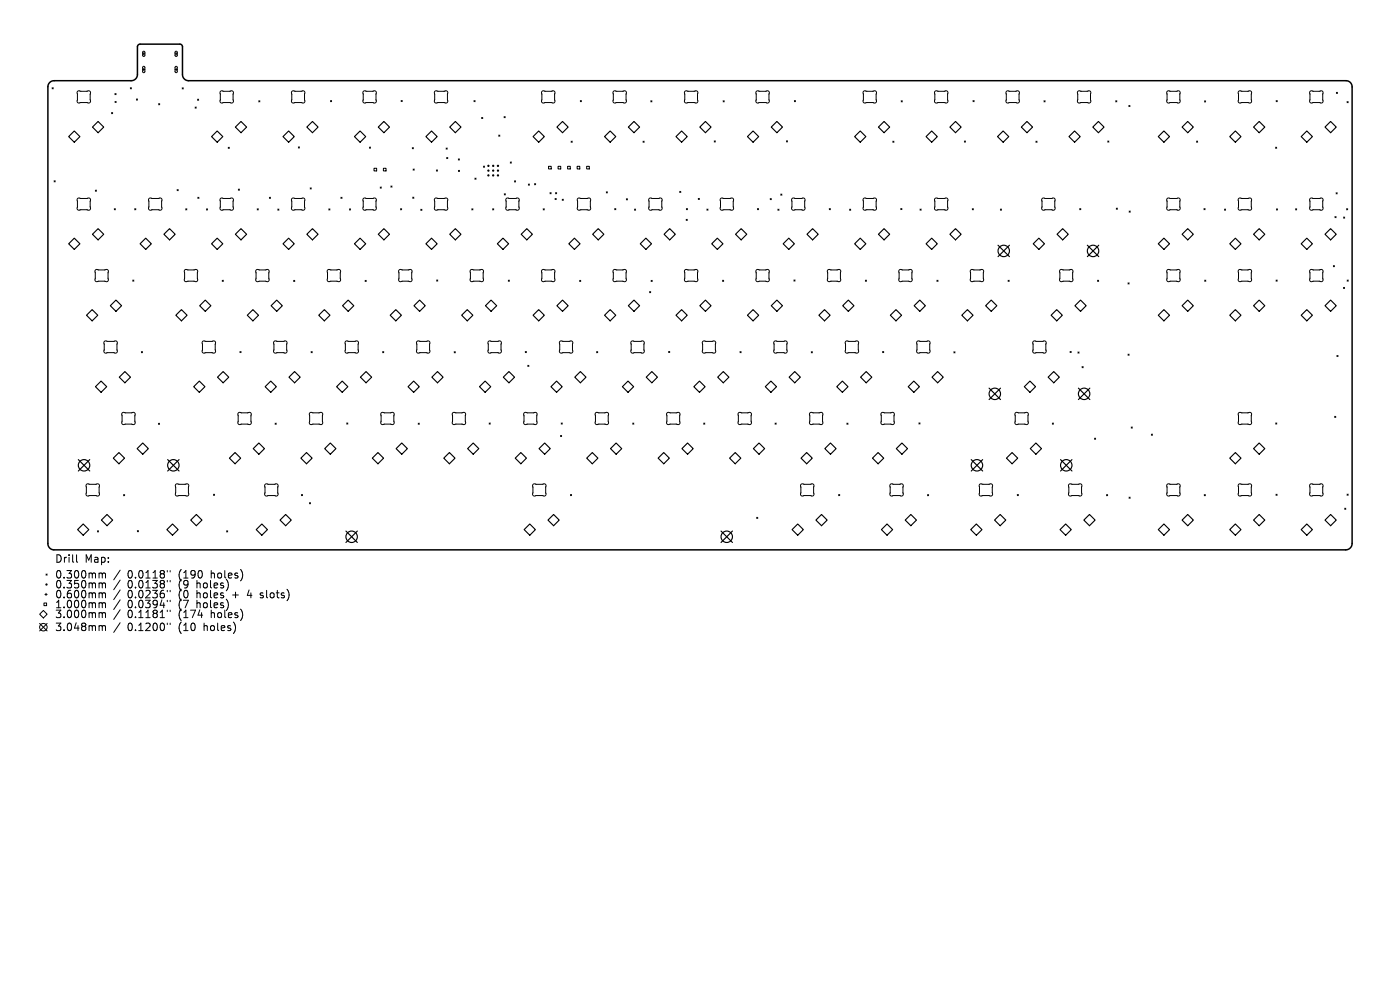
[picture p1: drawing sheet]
<svg xmlns="http://www.w3.org/2000/svg" width="297mm" height="210mm" viewBox="0 0 297 210" stroke-linecap="round" stroke-linejoin="round" font-family="sans-serif">
<defs><g id="words">
<g font-size="2.2">
<text x="11.6" y="119.6">Drill</text>
<text x="18" y="119.6">Map:</text>
<text x="11.6" y="122.9">0.300mm</text>
<text x="11.6" y="125">0.350mm</text>
<text x="27.1" y="122.9">0.0118&quot;</text>
<text x="27.1" y="125">0.0138&quot;</text>
<text x="38" y="122.9">(190</text>
<text x="38" y="125">(9</text>
<text x="41.9" y="125">holes)</text>
<text x="45" y="122.9">holes)</text>
<text x="11.6" y="127.1">0.600mm</text>
<text x="11.6" y="129.2">1.000mm</text>
<text x="11.6" y="131.3">3.000mm</text>
<text x="27.1" y="127.1">0.0236&quot;</text>
<text x="27.1" y="129.2">0.0394&quot;</text>
<text x="27.1" y="131.3">0.1181&quot;</text>
<text x="38" y="127.1">(0</text>
<text x="38" y="129.2">(7</text>
<text x="38" y="131.3">(174</text>
<text x="41.9" y="127.1">holes</text>
<text x="41.9" y="129.2">holes)</text>
<text x="45" y="131.3">holes)</text>
<text x="49.7" y="127.1">+</text>
<text x="53" y="127.1">4</text>
<text x="55.9" y="127.1">slots)</text>
<text x="11.6" y="134.1">3.048mm</text>
<text x="27.1" y="134.1">0.1200&quot;</text>
<text x="38" y="134.1">(10</text>
<text x="43.4" y="134.1">holes)</text>
</g>
</g></defs>
<path d="M10.6 17.5l.9-.4h16.3a1.31 1.31 0 0 0 1.4-1.3v-5.9l.2-.4 .3-.1 8.8 .1 .2 .4v5.9a1.3 1.3 0 0 0 1.3 1.3h245.6a1.3 1.3 0 0 1 1.2 1.3v96.9a1.36 1.36 0 0 1-1.3 1.3h-274.1a1.31 1.31 0 0 1-1.2-1.3v-96.9z" fill="none" stroke="#000" stroke-width=".32"/>
<g fill="none" stroke="#000" stroke-width=".21">
<path d="M11.1 18.6l.2 .2M11.3 18.6l-.2 .2M16.5 19.4l.2-.1 2.4 .1 .1 .3-.1 2-.3 .2-2.3-.1-.2-.3zM24.4 19.8l.2 .3M24.6 19.8l-.2 .3M27.6 18.6l.3 .2M27.9 18.6l-.3 .2M30.3 11.4h.4M30.3 14.7h.4M30.3 10.9h.3l.1 .2v.7l-.2 .2-.2-.2zM30.3 14.1h.3l.1 .2v.9l-.2 .2-.2-.2zM30.5 11.2v.5"/>
<path d="M30.5 14.5v.5M37.1 11.4h.5M37.1 14.7h.5M37.2 10.9h.3l.1 .2v.7l-.2 .2-.3-.2zM37.2 14.1h.2l.2 .2v.9l-.2 .2-.3-.2zM37.4 11.2v.5M37.4 14.5v.5M38.6 18.6l.3 .3M38.9 18.6l-.3 .3M46.8 19.4l.3-.1 2.3 .1 .1 .3-.1 2-.3 .2-2.3-.1-.1-.3zM61.9 19.4l.3-.1 2.3 .1 .2 .3-.1 2-.3 .2-2.3-.1-.2-.3zM77.1 19.4l.3-.1 2.3 .1 .1 .3-.1 2-.3 .2-2.3-.1-.1-.3z"/>
<path d="M92.3 19.4l.2-.1 2.4 .1 .1 .3-.1 2-.3 .2-2.3-.1-.2-.3zM115 19.4l.3-.1 2.3 .1 .1 .3-.1 2-.3 .2-2.3-.1-.1-.3zM130.1 19.4l.3-.1 2.4 .1 .1 .3-.1 2-.3 .2-2.3-.1-.2-.3zM145.3 19.4l.3-.1 2.3 .1 .2 .3-.1 2-.3 .2-2.4-.1-.1-.3zM160.5 19.4l.2-.1 2.4 .1 .1 .3-.1 2-.3 .2-2.3-.1-.2-.3zM183.2 19.4l.3-.1 2.3 .1 .1 .3v2l-.4 .2-2.3-.1-.1-.3zM198.4 19.4l.2-.1 2.4 .1 .1 .3-.1 2-.3 .2-2.3-.1-.2-.3zM213.5 19.4l.3-.1 2.3 .1 .2 .3-.1 2-.3 .2-2.4-.1-.1-.3zM228.7 19.4l.3-.1 2.3 .1 .1 .3-.1 2-.3 .2-2.3-.1-.1-.3zM247.6 19.4l.3-.1 2.3 .1 .2 .3-.1 2-.3 .2-2.4-.1-.1-.3zM262.8 19.4l.3-.1 2.3 .1 .1 .2-.1 2.1-.3 .2-2.3-.1-.1-.3zM277.9 19.4l.3-.1 2.3 .1 .2 .2-.1 2.1-.3 .2-2.3-.1-.2-.3z"/>
<path d="M283.5 19.6l.2 .2M283.7 19.6l-.2 .2M11.5 38.3l.2 .3M11.7 38.3l-.2 .3M23.7 23.9l.2 .2M23.9 23.9l-.2 .2M24.4 21.5l.2 .3M24.6 21.5l-.2 .3M28.9 21l.3 .2M29.2 21l-.3 .2M33.7 22l.2 .2M33.9 22l-.2 .2"/>
<path d="M41.4 22.7l.2 .2M41.6 22.7l-.2 .2M41.9 21l.2 .3M42.1 21l-.2 .3M48.4 31.2l.3 .3M48.7 31.2l-.3 .3M54.9 21.4l.2 .2M55.1 21.4l-.2 .2M63.3 31.2l.2 .2M63.5 31.2l-.2 .2M65.8 39.9l.2 .2M66 39.9l-.2 .2"/>
<path d="M70.1 21.3l.3 .3M70.4 21.3l-.3 .3M78.4 31.2l.2 .2M78.6 31.2l-.2 .2M79.3 35.7h.6v.6h-.6zM80.7 39.7l.2 .2M80.9 39.7l-.2 .2M81.3 35.7h.6v.6h-.6zM82.9 39.5l.3 .2M83.2 39.5l-.3 .2M85.1 21.3l.2 .3M85.3 21.3l-.2 .3"/>
<path d="M87.5 31.3l.2 .3M87.6 35.9l.3 .2M87.7 31.3l-.2 .3M87.9 35.9l-.3 .2M92.6 36.1l.2 .2M92.8 36.1l-.2 .2M94.6 31.4l.3 .2M94.8 33.4l.2 .2M94.9 31.4l-.3 .2M95 33.4l-.2 .2M97.2 33.7l.3 .2M97.2 36.1l.3 .3"/>
<path d="M97.5 33.7l-.3 .2M97.5 36.1l-.3 .3M100.6 21.3l.2 .3M100.7 37.8l.3 .2M100.8 21.3l-.2 .3M101 37.8l-.3 .2M102.2 24.9l.2 .3M102.4 24.9l-.2 .3M102.6 35.2l.2 .3M102.8 35.2l-.2 .3M105.8 28.7l.2 .2M106 28.7l-.2 .2"/>
<path d="M106.9 24.7l.3 .3M107.2 24.7l-.3 .3M108.2 34.4l.3 .2M108.5 34.4l-.3 .2M109.1 38.4l.3 .2M109.4 38.4l-.3 .2M112.1 39l.2 .3M112.3 39l-.2 .3M113.4 39l.2 .2M113.6 39l-.2 .2M116.4 35.3h.5v.5h-.5zM118.4 35.3h.6v.5h-.6z"/>
<path d="M120.4 35.3h.6v.5h-.6zM121.2 29.9l.2 .3M121.4 29.9l-.2 .3M122.4 35.3h.6v.5h-.6zM123.1 21.3l.2 .3M123.3 21.3l-.2 .3M124.5 35.3h.5v.5h-.5zM136.4 29.9l.3 .3M136.7 29.9l-.3 .3M138.1 21.4l.2 .2M138.3 21.4l-.2 .2M151.5 29.9l.3 .2"/>
<path d="M151.8 29.9l-.3 .2M153.4 21.4l.2 .2M153.6 21.4l-.2 .2M166.8 29.9l.3 .2M167.1 29.9l-.3 .2M168.5 21.3l.3 .3M168.8 21.3l-.3 .3M189.4 29.9l.2 .3M189.6 29.9l-.2 .3M191.2 21.4l.2 .2M191.4 21.4l-.2 .2M204.6 29.9l.2 .2"/>
<path d="M204.8 29.9l-.2 .2M206.4 21.3l.3 .3M206.7 21.3l-.3 .3M219.8 29.9l.2 .3M220 29.9l-.2 .3M221.5 21.4l.2 .2M221.7 21.4l-.2 .2M235 29.9l.2 .2M235.2 29.9l-.2 .2M236.7 21.4l.2 .2M236.9 21.4l-.2 .2M239.5 22.4l.2 .2"/>
<path d="M239.7 22.4l-.2 .2M253.8 29.9l.3 .3M254.1 29.9l-.3 .3M255.5 21.4l.3 .2M255.8 21.4l-.3 .2M270.6 31.2l.2 .3M270.7 21.3l.3 .3M270.8 31.2l-.2 .3M271 21.3l-.3 .3M285.8 21.6l.2 .2M286 21.6l-.2 .2M16.5 42.1l.2-.1 2.4 .1 .1 .3-.1 2.1-.3 .1-2.3-.1-.2-.3z"/>
<path d="M20.2 40.3l.3 .3M20.3 57.3l.2-.1h2.4l.1 .4-.1 2-.3 .2-2.3-.1-.2-.3zM20.5 40.3l-.3 .3M24.2 44.3l.3 .2M24.5 44.3l-.3 .2M28.2 59.4l.2 .2M28.4 59.4l-.2 .2M28.6 44.3l.2 .2M28.8 44.3l-.2 .2M31.6 42.1l.3-.1 2.3 .1 .2 .3-.1 2.1-.3 .1-2.4-.1-.1-.3zM37.6 40.2l.2 .3M37.8 40.2l-.2 .3"/>
<path d="M39.2 57.3l.3-.1h2.3l.1 .4v2l-.4 .2-2.3-.1-.1-.3zM39.4 44.3l.2 .2M39.6 44.3l-.2 .2M42 41.8l.2 .3M42.2 41.8l-.2 .3M43.8 44.3l.2 .3M44 44.3l-.2 .3M46.8 42.1l.3-.1 2.3 .1 .1 .3-.1 2.1-.3 .1-2.3-.1-.1-.3zM47.1 59.4l.3 .3M47.4 59.4l-.3 .3M50.6 40.1l.2 .3M50.8 40.1l-.2 .3"/>
<path d="M54.4 57.3l.2-.1h2.4l.1 .4-.1 2-.3 .2-2.3-.1-.2-.3zM54.6 44.3l.2 .2M54.8 44.3l-.2 .2M57.1 41.8l.3 .3M57.4 41.8l-.3 .3M58.9 44.4l.3 .2M59.2 44.4l-.3 .2M61.9 42.1l.3-.1 2.3 .1 .2 .3-.1 2.1-.3 .1-2.3-.1-.2-.3zM62.3 59.5l.2 .2M62.5 59.5l-.2 .2M69.5 57.3l.3-.1h2.3l.2 .4-.1 2-.3 .2-2.4-.1-.1-.3zM69.8 44.3l.2 .3"/>
<path d="M70 44.3l-.2 .3M72.3 41.8l.3 .3M72.6 41.8l-.3 .3M74.1 44.3l.3 .3M74.4 44.3l-.3 .3M77.1 42.1l.3-.1 2.3 .1 .1 .3-.1 2.1-.3 .1-2.3-.1-.1-.3zM77.5 59.5l.2 .2M77.7 59.5l-.2 .2M84.7 57.3l.3-.1h2.3l.1 .4-.1 2-.3 .2-2.3-.1-.1-.3zM85 44.3l.2 .2M85.2 44.3l-.2 .2M87.6 41.8l.2 .3"/>
<path d="M87.8 41.8l-.2 .3M89.3 44.4l.2 .2M89.5 44.4l-.2 .2M92.3 42.1l.2-.1 2.4 .1 .1 .3-.1 2.1-.3 .1-2.3-.1-.2-.3zM92.6 59.4l.3 .2M92.9 59.4l-.3 .2M99.8 57.3l.3-.1h2.3l.2 .4-.1 2-.3 .2-2.3-.1-.2-.3zM100.1 44.3l.2 .2M100.3 44.3l-.2 .2M104.5 44.3l.2 .2M104.7 44.3l-.2 .2M107 41.1l.2 .2"/>
<path d="M107.2 41.1l-.2 .2M107.4 42.1l.3-.1 2.3 .1 .2 .3-.1 2.1-.3 .1-2.4-.1-.1-.3zM107.8 59.4l.3 .3M108.1 59.4l-.3 .3M115 57.3l.3-.1h2.3l.1 .4-.1 2-.3 .2-2.3-.1-.1-.3zM115.2 44.3l.3 .2M115.5 44.3l-.3 .2M116.7 40.9l.2 .2M116.9 40.9l-.2 .2M117.8 42.1l.2 .2M117.9 40.9l.2 .2M118 42.1l-.2 .2"/>
<path d="M118.1 40.9l-.2 .2M119.3 42.3l.2 .2M119.5 42.3l-.2 .2M122.6 42.1l.3-.1 2.3 .1 .1 .3-.1 2.1-.3 .1-2.3-.1-.1-.3zM123 59.5l.2 .2M123.2 59.5l-.2 .2M128.6 40.7l.3 .2M128.9 40.7l-.3 .2M130.1 57.3l.3-.1h2.4l.1 .4-.1 2-.3 .2-2.3-.1-.2-.3zM130.4 44.3l.2 .2M130.6 44.3l-.2 .2M132.9 42.2l.2 .2"/>
<path d="M133.1 42.2l-.2 .2M134.6 44.4l.2 .2M134.8 44.4l-.2 .2M137.7 42.1l.3-.1 2.3 .1 .2 .3-.1 2.1-.3 .1-2.4-.1-.1-.3zM138.1 59.5l.3 .2M138.4 59.5l-.3 .2M144.2 40.6l.2 .2M144.4 40.6l-.2 .2M145.3 57.3l.3-.1h2.3l.2 .4-.1 2-.3 .2-2.4-.1-.1-.3zM145.6 46.5l.2 .3M145.6 44.3l.2 .2M145.8 46.5l-.2 .3"/>
<path d="M145.8 44.3l-.2 .2M148.1 42.1l.3 .2M148.4 42.1l-.3 .2M150 44.4l.2 .2M150.2 44.4l-.2 .2M152.9 42.1l.3-.1 2.3 .1 .1 .3-.1 2.1-.3 .1-2.3-.1-.1-.3zM153.3 59.4l.2 .3M153.5 59.4l-.2 .3M160.5 57.3l.2-.1h2.4l.1 .4-.1 2-.3 .2-2.3-.1-.2-.3zM160.7 44.3l.2 .2M160.9 44.3l-.2 .2M163.4 42.1l.2 .3"/>
<path d="M163.6 42.1l-.2 .3M165 44.4l.3 .2M165.3 44.4l-.3 .2M165.6 41.2l.3 .2M165.9 41.2l-.3 .2M168 42.1l.3-.1 2.4 .1 .1 .3-.1 2.1-.3 .1-2.3-.1-.2-.3zM168.4 59.4l.3 .2M168.7 59.4l-.3 .2M175.6 57.3l.3-.1h2.3l.2 .4-.1 2-.3 .2-2.4-.1-.1-.3zM175.9 44.3l.3 .2M176.2 44.3l-.3 .2M180.2 44.4l.3 .2"/>
<path d="M180.5 44.4l-.3 .2M183.2 42.1l.3-.1 2.3 .1 .1 .3v2.1l-.4 .1-2.3-.1-.1-.3zM183.6 59.4l.2 .3M183.8 59.4l-.2 .3M190.8 57.3l.3-.1h2.3l.1 .4-.1 2-.3 .2-2.3-.1-.1-.3zM191.1 44.2l.2 .3M191.3 44.2l-.2 .3M195.2 44.4l.2 .2M195.4 44.4l-.2 .2M198.4 42.1l.2-.1 2.4 .1 .1 .3-.1 2.1-.3 .1-2.3-.1-.2-.3zM198.8 59.4l.2 .3M199 59.4l-.2 .3"/>
<path d="M205.9 57.3l.3-.1h2.3l.2 .4-.1 2-.3 .2-2.3-.1-.2-.3zM206.3 44.3l.2 .2M206.5 44.3l-.2 .2M212.2 44.4l.3 .2M212.5 44.4l-.3 .2M213.9 59.4l.2 .3M214.1 59.4l-.2 .3M221.1 42.1l.3-.1 2.3 .1 .1 .3-.1 2.1-.3 .1-2.3-.1-.1-.3zM224.9 57.3l.3-.1h2.3l.1 .4-.1 2-.3 .2-2.3-.1-.1-.3zM229.1 44.3l.2 .2M229.3 44.3l-.2 .2M232.8 59.4l.3 .3"/>
<path d="M233.1 59.4l-.3 .3M236.8 44.2l.3 .2M237.1 44.2l-.3 .2M239.5 44.8l.3 .2M239.8 44.8l-.3 .2M247.6 42.1l.3-.1 2.3 .1 .2 .3-.1 2.1-.3 .1-2.4-.1-.1-.3zM247.6 57.3l.3-.1h2.3l.2 .4-.1 2-.3 .2-2.4-.1-.1-.3zM255.4 44.3l.3 .2M255.6 59.4l.2 .3M255.7 44.3l-.3 .2M255.8 59.4l-.2 .3M259.8 44.4l.2 .2"/>
<path d="M260 44.4l-.2 .2M262.8 57.3l.3-.1h2.3l.1 .3-.1 2.1-.3 .2-2.3-.1-.1-.3zM262.8 42.1l.3-.1 2.3 .1 .1 .3-.1 2.1-.3 .1-2.3-.1-.1-.3zM270.7 59.4l.2 .2M270.8 44.3l.2 .3M270.9 59.4l-.2 .2M271 44.3l-.2 .3M274.8 44.3l.3 .2M275.1 44.3l-.3 .2M277.9 57.3l.3-.1h2.3l.2 .3-.1 2.1-.3 .2-2.3-.1-.2-.3zM277.9 42.1l.3-.1 2.3 .1 .2 .3-.1 2.1-.3 .1-2.3-.1-.2-.3zM282.9 56.3l.2 .3"/>
<path d="M283.1 56.3l-.2 .3M283.2 45.9l.2 .3M283.4 45.9l-.2 .3M283.4 40.9l.3 .2M283.7 40.9l-.3 .2M285 46l.3 .3M285.3 46l-.3 .3M285.7 44.3l.2 .2M285.8 59.4l.2 .2M285.9 44.3l-.2 .2M286 59.4l-.2 .2M22.1 72.4l.3-.1 2.4 .1 .1 .3-.1 2.1-.3 .1-2.3-.1-.2-.3z"/>
<path d="M30 74.6l.2 .2M30.2 74.6l-.2 .2M43 72.4l.3-.1 2.3 .1 .1 .3-.1 2.1-.3 .1-2.3-.1-.1-.3zM50.9 74.6l.2 .2M51.1 74.6l-.2 .2M58.1 72.4l.3-.1 2.4 .1 .1 .3-.1 2.1-.3 .1-2.3-.1-.2-.3zM66 74.6l.2 .2M66.2 74.6l-.2 .2M73.3 72.4l.3-.1 2.3 .1 .2 .3-.1 2.1-.3 .1-2.4-.1-.1-.3zM81.2 74.6l.2 .2M81.4 74.6l-.2 .2M88.5 72.4l.2-.1 2.4 .1 .1 .3-.1 2.1-.3 .1-2.3-.1-.2-.3z"/>
<path d="M96.4 74.6l.2 .2M96.6 74.6l-.2 .2M103.6 72.4l.3-.1 2.3 .1 .2 .3-.1 2.1-.3 .1-2.4-.1-.1-.3zM111.4 74.6l.3 .2M111.7 74.6l-.3 .2M112 77.5l.2 .2M112.2 77.5l-.2 .2M118.8 72.4l.3-.1 2.3 .1 .1 .3-.1 2.1-.3 .1-2.3-.1-.1-.3zM126.6 74.6l.2 .2M126.8 74.6l-.2 .2M133.9 72.4l.3-.1 2.3 .1 .2 .3-.1 2.1-.3 .1-2.3-.1-.2-.3zM137.8 61.9l.2 .2"/>
<path d="M138 61.9l-.2 .2M141.8 74.5l.3 .3M142.1 74.5l-.3 .3M149.1 72.4l.3-.1 2.3 .1 .1 .3-.1 2.1-.3 .1-2.3-.1-.1-.3zM157 74.6l.2 .2M157.2 74.6l-.2 .2M164.3 72.4l.2-.1 2.4 .1 .1 .3-.1 2.1-.3 .1-2.3-.1-.2-.3zM172.1 74.6l.2 .2M172.3 74.6l-.2 .2M179.4 72.4l.3-.1 2.3 .1 .2 .3-.1 2.1-.3 .1-2.4-.1-.1-.3zM187.2 74.6l.3 .2M187.5 74.6l-.3 .2"/>
<path d="M194.6 72.4l.3-.1 2.3 .1 .1 .3-.1 2.1-.3 .1-2.3-.1-.1-.3zM202.4 74.6l.2 .3M202.6 74.6l-.2 .3M219.2 72.4l.3-.1 2.3 .1 .1 .3v2.1l-.4 .1-2.3-.1-.1-.3zM227 74.5l.2 .3M227.2 74.5l-.2 .3M228.7 74.7l.2 .2M228.9 74.7l-.2 .2M229.6 77.8l.2 .2M229.8 77.8l-.2 .2M239.3 60l.2 .2M239.3 75.1l.2 .3"/>
<path d="M239.5 60l-.2 .2M239.5 75.1l-.2 .3M283.6 75.4l.3 .2M283.9 75.4l-.3 .2M285 61l.3 .2M285.3 61l-.3 .2M25.9 87.6l.3-.1 2.3 .1 .2 .3-.1 2-.3 .2-2.3-.1-.2-.3zM33.6 89.8l.3 .2M33.9 89.8l-.3 .2M50.6 87.6l.3-.1 2.3 .1 .1 .3-.1 2-.3 .2-2.3-.1-.1-.3zM58.4 89.8l.2 .2M58.6 89.8l-.2 .2"/>
<path d="M65.7 87.6l.3-.1 2.3 .1 .2 .3-.1 2-.3 .2-2.4-.1-.1-.3zM73.6 89.7l.2 .3M73.8 89.7l-.2 .3M80.9 87.6l.3-.1 2.3 .1 .1 .3-.1 2-.3 .2-2.3-.1-.1-.3zM88.7 89.8l.3 .2M89 89.8l-.3 .2M96 87.6l.3-.1 2.4 .1 .1 .3-.1 2-.3 .2-2.3-.1-.2-.3zM103.8 89.7l.2 .3M104 89.7l-.2 .3M111.2 87.6l.3-.1 2.3 .1 .1 .3v2l-.4 .2-2.3-.1-.1-.3zM118.9 92.4l.3 .2M119.1 89.7l.2 .3"/>
<path d="M119.2 92.4l-.3 .2M119.3 89.7l-.2 .3M126.4 87.6l.2-.1 2.4 .1 .1 .3-.1 2-.3 .2-2.3-.1-.2-.3zM134.2 89.7l.3 .3M134.5 89.7l-.3 .3M141.5 87.6l.3-.1 2.3 .1 .2 .3-.1 2-.3 .2-2.4-.1-.1-.3zM149.3 89.7l.2 .3M149.5 89.7l-.2 .3M156.7 87.6l.3-.1 2.3 .1 .1 .3-.1 2-.3 .2-2.3-.1-.1-.3zM164.4 89.7l.3 .3M164.7 89.7l-.3 .3M171.8 87.6l.3-.1 2.3 .1 .2 .3-.1 2-.3 .2-2.3-.1-.2-.3z"/>
<path d="M179.7 89.8l.2 .2M179.9 89.8l-.2 .2M187 87.6l.3-.1 2.3 .1 .1 .3-.1 2-.3 .2-2.3-.1-.1-.3zM194.9 89.7l.3 .2M195.2 89.7l-.3 .2M215.4 87.6l.3-.1 2.3 .1 .2 .3-.1 2-.3 .2-2.4-.1-.1-.3zM223.2 89.7l.3 .3M223.5 89.7l-.3 .3M232.2 92.9l.2 .3M232.4 92.9l-.2 .3M240 90.6l.2 .2M240.2 90.6l-.2 .2"/>
<path d="M244.3 92.1l.2 .2M244.5 92.1l-.2 .2M262.8 87.6l.3-.1 2.3 .1 .1 .2-.1 2.1-.3 .2-2.3-.1-.1-.3zM270.6 89.7l.3 .3M270.9 89.7l-.3 .3M283.1 88.3l.3 .3M283.4 88.3l-.3 .3M16.2 117.7v1.4l.3 .2M18.4 102.7l.2-.1 2.4 .1 .1 .3-.1 2.1-.3 .1-2.3-.1-.2-.3zM20.7 112.6l.2 .2M20.9 112.6l-.2 .2M26.2 104.9l.3 .3"/>
<path d="M26.5 104.9l-.3 .3M29.1 112.6l.3 .2M29.4 112.6l-.3 .2M37.3 102.7l.3-.1 2.3 .1 .2 .3-.1 2.1-.3 .1-2.4-.1-.1-.3zM45.3 104.8l.2 .3M45.5 104.8l-.2 .3M48.1 112.6l.2 .2M48.3 112.6l-.2 .2M56.3 102.7l.2-.1 2.4 .1 .1 .3-.1 2.1-.3 .1-2.3-.1-.2-.3zM63.9 104.9l.3 .2M64.2 104.9l-.3 .2M65.6 106.6l.3 .3"/>
<path d="M65.9 106.6l-.3 .3M113.1 102.7l.3-.1 2.3 .1 .1 .3-.1 2.1-.3 .1-2.3-.1-.1-.3zM121 104.9l.3 .2M121.3 104.9l-.3 .2M160.5 109.7l.3 .3M160.8 109.7l-.3 .3M169.9 102.7l.3-.1 2.3 .1 .2 .3-.1 2.1-.3 .1-2.3-.1-.2-.3zM177.9 104.9l.3 .2M178.2 104.9l-.3 .2M188.9 102.7l.3-.1 2.3 .1 .1 .3-.1 2.1-.3 .1-2.3-.1-.1-.3zM196.8 104.9l.2 .3M197 104.9l-.2 .3"/>
<path d="M207.8 102.7l.3-.1 2.3 .1 .2 .3-.1 2.1-.3 .1-2.3-.1-.2-.3zM215.8 104.9l.2 .2M216 104.9l-.2 .2M226.8 102.7l.3-.1 2.3 .1 .1 .3-.1 2.1-.3 .1-2.3-.1-.1-.3zM234.7 104.9l.3 .3M235 104.9l-.3 .3M239.5 105.5l.3 .2M239.8 105.5l-.3 .2M247.6 102.7l.3-.1 2.3 .1 .2 .3-.1 2.1-.3 .1-2.4-.1-.1-.3zM255.5 104.9l.2 .3M255.7 104.9l-.2 .3M262.8 102.7l.3-.1 2.3 .1 .1 .3-.1 2.1-.3 .1-2.3-.1-.1-.3z"/>
<path d="M270.7 104.8l.2 .3M270.9 104.8l-.2 .3M277.9 102.7l.3-.1 2.3 .1 .2 .3-.1 2.1-.3 .1-2.3-.1-.2-.2zM285.3 107.8l.2 .2M285.5 107.8l-.2 .2M285.8 104.8l.2 .3M286 104.8l-.2 .3M8.4 130.3l.8-.8 .8 .8-.8 .8zM8.4 132.2l1.6 1.6M9.3 127.9h.6v.6h-.6zM9.5 126.1h.5M9.8 121.8l.2 .2"/>
<path d="M9.8 125.9v.4M10 121.8l-.2 .2M10 132.2l-1.6 1.6M21.2 121.6l.5 .2M21.2 123.7l.5 .2M21.2 125.8l.5 .2M21.2 127.9l.5 .2M21.2 130l.5 .2M21.2 132.7l.5 .2M21.7 121.8l.2-.2h.4l.1 1M21.7 121.8v.8M21.7 123.9v.8"/>
<path d="M21.7 126v.8M21.7 128.1v.8M21.7 130.2v.8M21.7 132.9v.9M21.7 123.9l.2-.2h.4l.1 1M21.7 126l.2-.2h.4l.1 1M21.7 128.1l.2-.2h.4l.1 1M21.7 130.2l.2-.2h.4l.1 1M21.7 132.9l.2-.2 .4 .1 .1 1M25.5 121l-1.4 2M25.5 123.1l-1.4 2M25.5 125.2l-1.4 2"/>
<path d="M25.5 127.3l-1.4 2M25.5 129.4l-1.4 2M25.5 132.1l-1.4 2.1M35.5 121v.3M35.5 123.1v.3M35.5 125.2v.3M35.5 127.3v.3M35.5 129.4v.3M35.5 132.2v.3M36.1 121v.3M36.1 123.1v.3M36.1 125.2v.3"/>
<path d="M36.1 127.3v.3M36.1 129.4v.3M36.1 132.2v.3M55.2 126.7l.1 .1M55.3 125.8v.4"/>
<circle cx="103.6" cy="35.2" r=".14"/>
<circle cx="103.6" cy="36.2" r=".14"/>
<circle cx="103.6" cy="37.2" r=".14"/>
<circle cx="104.6" cy="36.2" r=".14"/>
<circle cx="104.6" cy="35.2" r=".14"/>
<circle cx="104.6" cy="37.2" r=".14"/>
<circle cx="105.6" cy="36.2" r=".14"/>
<circle cx="105.6" cy="35.2" r=".14"/>
<circle cx="105.6" cy="37.2" r=".14"/>
<circle cx="9.2" cy="133" r=".8"/>
<circle cx="9.9" cy="124" r=".14"/>
</g>
<g fill="none" stroke="#000" stroke-width=".24">
<path d="M15.8 27.8l1.2 1.2-1.2 1.2-1.2-1.2zM20.8 25.8l1.2 1.2-1.2 1.2-1.2-1.2zM46.1 27.8l1.2 1.2-1.2 1.2-1.2-1.2zM51.1 25.8l1.2 1.2-1.2 1.2-1.2-1.2zM61.2 27.8l1.2 1.2-1.2 1.2-1.2-1.2zM66.3 25.8l1.2 1.2-1.2 1.2-1.2-1.2zM76.4 27.8l1.2 1.2-1.2 1.2-1.2-1.2zM81.4 25.8l1.2 1.2-1.2 1.2-1.2-1.2zM91.5 27.8l1.2 1.2-1.2 1.2-1.1-1.2zM96.6 25.8l1.2 1.2-1.2 1.2-1.2-1.2zM114.3 27.8l1.2 1.2-1.2 1.2-1.2-1.2zM118.1 27l1.2-1.2 1.2 1.2-1.2 1.2z"/>
<path d="M129.4 27.8l1.2 1.2-1.2 1.2-1.2-1.2zM134.5 25.8l1.2 1.2-1.2 1.2-1.2-1.2zM144.6 27.8l1.2 1.2-1.2 1.2-1.2-1.2zM148.5 27l1.2-1.2 1.1 1.2-1.1 1.2zM159.8 27.8l1.2 1.2-1.2 1.2-1.2-1.2zM163.6 27l1.2-1.2 1.2 1.2-1.2 1.2zM182.5 27.8l1.2 1.2-1.2 1.2-1.2-1.2zM186.4 27l1.1-1.2 1.2 1.2-1.2 1.2zM197.7 27.8l1.1 1.2-1.1 1.2-1.2-1.2zM202.7 25.8l1.2 1.2-1.2 1.2-1.2-1.2zM212.8 27.8l1.2 1.2-1.2 1.2-1.2-1.2zM217.9 25.8l1.2 1.2-1.2 1.2-1.2-1.2z"/>
<path d="M228 27.8l1.2 1.2-1.2 1.2-1.2-1.2zM233 25.8l1.2 1.2-1.2 1.2-1.2-1.2zM246.9 27.8l1.2 1.2-1.2 1.2-1.2-1.2zM252 25.8l1.2 1.2-1.2 1.2-1.2-1.2zM262.1 27.8l1.2 1.2-1.2 1.2-1.2-1.2zM265.9 27l1.2-1.2 1.2 1.2-1.2 1.2zM277.2 27.8l1.2 1.2-1.2 1.2-1.2-1.2zM282.3 25.8l1.2 1.2-1.2 1.2-1.2-1.2zM14.6 51.7l1.2-1.2 1.2 1.2-1.2 1.2zM19.6 49.7l1.2-1.2 1.2 1.2-1.2 1.2zM29.7 51.7l1.2-1.2 1.2 1.2-1.2 1.2zM34.8 49.7l1.2-1.2 1.2 1.2-1.2 1.2z"/>
<path d="M44.9 51.7l1.2-1.2 1.2 1.2-1.2 1.2zM49.9 49.7l1.2-1.2 1.2 1.2-1.2 1.2zM60 51.7l1.2-1.2 1.2 1.2-1.2 1.2zM65.1 49.7l1.2-1.2 1.2 1.2-1.2 1.2zM75.2 51.7l1.2-1.2 1.2 1.2-1.2 1.2zM80.2 49.7l1.2-1.2 1.2 1.2-1.2 1.2zM90.4 51.7l1.1-1.2 1.2 1.2-1.2 1.2zM95.4 49.7l1.2-1.2 1.2 1.2-1.2 1.2zM105.5 51.7l1.2-1.2 1.2 1.2-1.2 1.2zM110.6 49.7l1.2-1.2 1.2 1.2-1.2 1.2zM120.7 51.7l1.2-1.2 1.2 1.2-1.2 1.2zM125.7 49.7l1.2-1.2 1.2 1.2-1.2 1.2z"/>
<path d="M135.8 51.7l1.2-1.2 1.2 1.2-1.2 1.2zM140.9 49.7l1.2-1.2 1.2 1.2-1.2 1.2zM151 51.7l1.2-1.2 1.2 1.2-1.2 1.2zM156 49.7l1.2-1.2 1.2 1.2-1.2 1.2zM166.1 51.7l1.2-1.2 1.2 1.2-1.2 1.2zM171.2 49.7l1.2-1.2 1.2 1.2-1.2 1.2zM181.3 51.7l1.2-1.2 1.2 1.2-1.2 1.2zM186.4 49.7l1.1-1.2 1.2 1.2-1.2 1.2zM196.5 51.7l1.2-1.2 1.1 1.2-1.1 1.2zM201.5 49.7l1.2-1.2 1.2 1.2-1.2 1.2zM211.7 52l2.5 2.4M214.2 52l-2.5 2.4"/>
<path d="M219.2 51.7l1.2-1.2 1.2 1.2-1.2 1.2zM224.2 49.7l1.2-1.2 1.2 1.2-1.2 1.2zM230.7 52l2.4 2.4M233.1 52l-2.4 2.4M245.7 51.7l1.2-1.2 1.2 1.2-1.2 1.2zM250.8 49.7l1.2-1.2 1.2 1.2-1.2 1.2zM260.9 51.7l1.2-1.2 1.2 1.2-1.2 1.2zM265.9 49.7l1.2-1.2 1.2 1.2-1.2 1.2zM276 51.7l1.2-1.2 1.2 1.2-1.2 1.2zM281.1 49.7l1.2-1.2 1.2 1.2-1.2 1.2zM19.5 65.7l1.2 1.2-1.2 1.2-1.1-1.2zM24.6 63.7l1.2 1.2-1.2 1.1-1.2-1.1z"/>
<path d="M38.5 65.7l1.2 1.2-1.2 1.2-1.2-1.2zM43.5 63.7l1.2 1.2-1.2 1.1-1.1-1.1zM52.5 66.9l1.2-1.2 1.1 1.2-1.1 1.2zM58.7 63.7l1.2 1.2-1.2 1.1-1.2-1.1zM67.6 66.9l1.2-1.2 1.2 1.2-1.2 1.2zM73.9 63.7l1.2 1.2-1.2 1.1-1.2-1.1zM82.8 66.9l1.2-1.2 1.2 1.2-1.2 1.2zM89 63.7l1.2 1.2-1.2 1.1-1.2-1.1zM99.1 65.7l1.2 1.2-1.2 1.2-1.2-1.2zM104.2 63.7l1.2 1.2-1.2 1.1-1.2-1.1zM113.1 66.9l1.2-1.2 1.2 1.2-1.2 1.2zM119.3 63.7l1.2 1.2-1.2 1.1-1.2-1.1z"/>
<path d="M128.2 66.9l1.2-1.2 1.2 1.2-1.2 1.2zM134.5 63.7l1.2 1.2-1.2 1.1-1.2-1.1zM144.6 65.7l1.2 1.2-1.2 1.2-1.2-1.2zM149.7 63.7l1.1 1.2-1.1 1.1-1.2-1.1zM159.8 65.7l1.2 1.2-1.2 1.2-1.2-1.2zM164.8 63.7l1.2 1.2-1.2 1.1-1.2-1.1zM173.7 66.9l1.2-1.2 1.2 1.2-1.2 1.2zM180 63.7l1.2 1.2-1.2 1.1-1.2-1.1zM190.1 65.7l1.2 1.2-1.2 1.2-1.2-1.2zM195.1 63.7l1.2 1.2-1.2 1.1-1.2-1.1zM204 66.9l1.2-1.2 1.2 1.2-1.2 1.2zM210.3 63.7l1.2 1.2-1.2 1.1-1.2-1.1z"/>
<path d="M223 66.9l1.2-1.2 1.2 1.2-1.2 1.2zM229.2 63.7l1.2 1.2-1.2 1.1-1.2-1.1zM245.7 66.9l1.2-1.2 1.2 1.2-1.2 1.2zM252 63.7l1.2 1.2-1.2 1.1-1.2-1.1zM262.1 65.7l1.2 1.2-1.2 1.2-1.2-1.2zM267.1 63.7l1.2 1.2-1.2 1.1-1.2-1.1zM276 66.9l1.2-1.2 1.2 1.2-1.2 1.2zM282.3 63.7l1.2 1.2-1.2 1.1-1.2-1.1zM16.6 97.5l2.4 2.4M19 97.5l-2.4 2.4M20.2 82l1.2-1.2 1.2 1.2-1.2 1.2zM24 97.2l1.2-1.2 1.2 1.2-1.2 1.2z"/>
<path d="M25.3 80l1.2-1.2 1.2 1.2-1.2 1.2zM29.1 95.2l1.2-1.2 1.2 1.2-1.2 1.2zM35.6 97.5l2.4 2.4M38 97.5l-2.4 2.4M41.1 82l1.2-1.2 1.2 1.2-1.2 1.2zM46.1 80l1.2-1.2 1.2 1.2-1.2 1.2zM48.7 97.2l1.2-1.2 1.2 1.2-1.2 1.2zM53.7 95.2l1.2-1.2 1.2 1.2-1.2 1.2zM56.2 82l1.2-1.2 1.2 1.2-1.2 1.2zM61.3 80l1.2-1.2 1.2 1.2-1.2 1.2zM63.8 97.2l1.2-1.2 1.2 1.2-1.2 1.2zM68.9 95.2l1.2-1.2 1.2 1.2-1.2 1.2z"/>
<path d="M71.4 82l1.2-1.2 1.2 1.2-1.2 1.2zM76.5 80l1.2-1.2 1.1 1.2-1.1 1.2zM80.2 96l1.2 1.2-1.2 1.2-1.2-1.2zM84 95.2l1.2-1.2 1.2 1.2-1.2 1.2zM86.6 82l1.2-1.2 1.2 1.2-1.2 1.2zM91.6 80l1.2-1.2 1.2 1.2-1.2 1.2zM94.1 97.2l1.2-1.2 1.2 1.2-1.2 1.2zM99.2 95.2l1.2-1.2 1.2 1.2-1.2 1.2zM101.7 82l1.2-1.2 1.2 1.2-1.2 1.2zM106.8 80l1.2-1.2 1.2 1.2-1.2 1.2zM110.5 96l1.2 1.2-1.2 1.2-1.2-1.2zM115.5 94l1.2 1.2-1.2 1.2-1.1-1.2z"/>
<path d="M116.9 82l1.2-1.2 1.2 1.2-1.2 1.2zM121.9 80l1.2-1.2 1.2 1.2-1.2 1.2zM124.5 97.2l1.2-1.2 1.1 1.2-1.1 1.2zM129.5 95.2l1.2-1.2 1.2 1.2-1.2 1.2zM132 82l1.2-1.2 1.2 1.2-1.2 1.2zM137.1 80l1.2-1.2 1.2 1.2-1.2 1.2zM139.6 97.2l1.2-1.2 1.2 1.2-1.2 1.2zM145.9 94l1.2 1.2-1.2 1.2-1.2-1.2zM148.4 80.8l1.2 1.2-1.2 1.2-1.2-1.2zM152.2 80l1.2-1.2 1.2 1.2-1.2 1.2zM156 96l1.2 1.2-1.2 1.2-1.2-1.2zM159.8 95.2l1.2-1.2 1.2 1.2-1.2 1.2z"/>
<path d="M162.4 82l1.1-1.2 1.2 1.2-1.2 1.2zM167.4 80l1.2-1.2 1.2 1.2-1.2 1.2zM169.9 97.2l1.2-1.2 1.2 1.2-1.2 1.2zM175 95.2l1.2-1.2 1.2 1.2-1.2 1.2zM177.5 82l1.2-1.2 1.2 1.2-1.2 1.2zM182.6 80l1.2-1.2 1.2 1.2-1.2 1.2zM185.1 97.2l1.2-1.2 1.2 1.2-1.2 1.2zM190.1 95.2l1.2-1.2 1.2 1.2-1.2 1.2zM193.9 80.8l1.2 1.2-1.2 1.2-1.2-1.2zM197.7 80l1.2-1.2 1.2 1.2-1.2 1.2zM206 97.5l2.5 2.4M208.5 97.5l-2.5 2.4"/>
<path d="M209.8 82.3l2.5 2.5M212.3 82.3l-2.5 2.5M213.5 97.2l1.2-1.2 1.2 1.2-1.2 1.2zM217.3 82l1.2-1.2 1.2 1.2-1.2 1.2zM218.6 95.2l1.2-1.2 1.2 1.2-1.2 1.2zM222.4 80l1.1-1.2 1.2 1.2-1.2 1.2zM225 97.5l2.4 2.4M227.4 97.5l-2.4 2.4M228.8 82.3l2.4 2.5M231.2 82.3l-2.4 2.5M260.9 97.2l1.2-1.2 1.2 1.2-1.2 1.2zM265.9 95.2l1.2-1.2 1.2 1.2-1.2 1.2z"/>
<path d="M16.5 112.3l1.2-1.1 1.1 1.1-1.1 1.2zM22.7 109.1l1.2 1.2-1.2 1.2-1.2-1.2zM35.4 112.3l1.2-1.1 1.2 1.1-1.2 1.2zM40.5 110.3l1.2-1.2 1.1 1.2-1.1 1.2zM54.4 112.3l1.1-1.1 1.2 1.1-1.2 1.2zM59.4 110.3l1.2-1.2 1.2 1.2-1.2 1.2zM73.4 112.7l2.4 2.4M75.8 112.7l-2.4 2.4M111.2 112.3l1.2-1.1 1.2 1.1-1.2 1.2zM116.2 110.3l1.2-1.2 1.2 1.2-1.2 1.2zM153 112.7l2.4 2.4M155.4 112.7l-2.4 2.4"/>
<path d="M168 112.3l1.2-1.1 1.2 1.1-1.2 1.2zM173.1 110.3l1.2-1.2 1.2 1.2-1.2 1.2zM187 112.3l1.2-1.1 1.2 1.1-1.2 1.2zM192 110.3l1.2-1.2 1.2 1.2-1.2 1.2zM205.9 112.3l1.2-1.1 1.2 1.1-1.2 1.2zM211 110.3l1.2-1.2 1.2 1.2-1.2 1.2zM226.1 111.2l1.2 1.1-1.2 1.2-1.2-1.2zM229.9 110.3l1.2-1.2 1.2 1.2-1.2 1.2zM245.7 112.3l1.2-1.1 1.2 1.1-1.2 1.2zM250.8 110.3l1.2-1.2 1.2 1.2-1.2 1.2zM262.1 111.2l1.2 1.1-1.2 1.2-1.2-1.2zM265.9 110.3l1.2-1.2 1.2 1.2-1.2 1.2z"/>
<path d="M276 112.3l1.2-1.1 1.2 1.1-1.2 1.2zM281.1 110.3l1.2-1.2 1.2 1.2-1.2 1.2z"/>
<circle cx="212.9" cy="53.2" r="1.21"/>
<circle cx="231.9" cy="53.2" r="1.21"/>
<circle cx="17.8" cy="98.7" r="1.21"/>
<circle cx="36.8" cy="98.7" r="1.21"/>
<circle cx="207.3" cy="98.7" r="1.21"/>
<circle cx="211" cy="83.5" r="1.21"/>
<circle cx="226.2" cy="98.7" r="1.21"/>
<circle cx="230" cy="83.5" r="1.21"/>
<circle cx="74.6" cy="113.9" r="1.21"/>
<circle cx="154.2" cy="113.9" r="1.21"/>
</g>
<use href="#words"/>
</svg>
